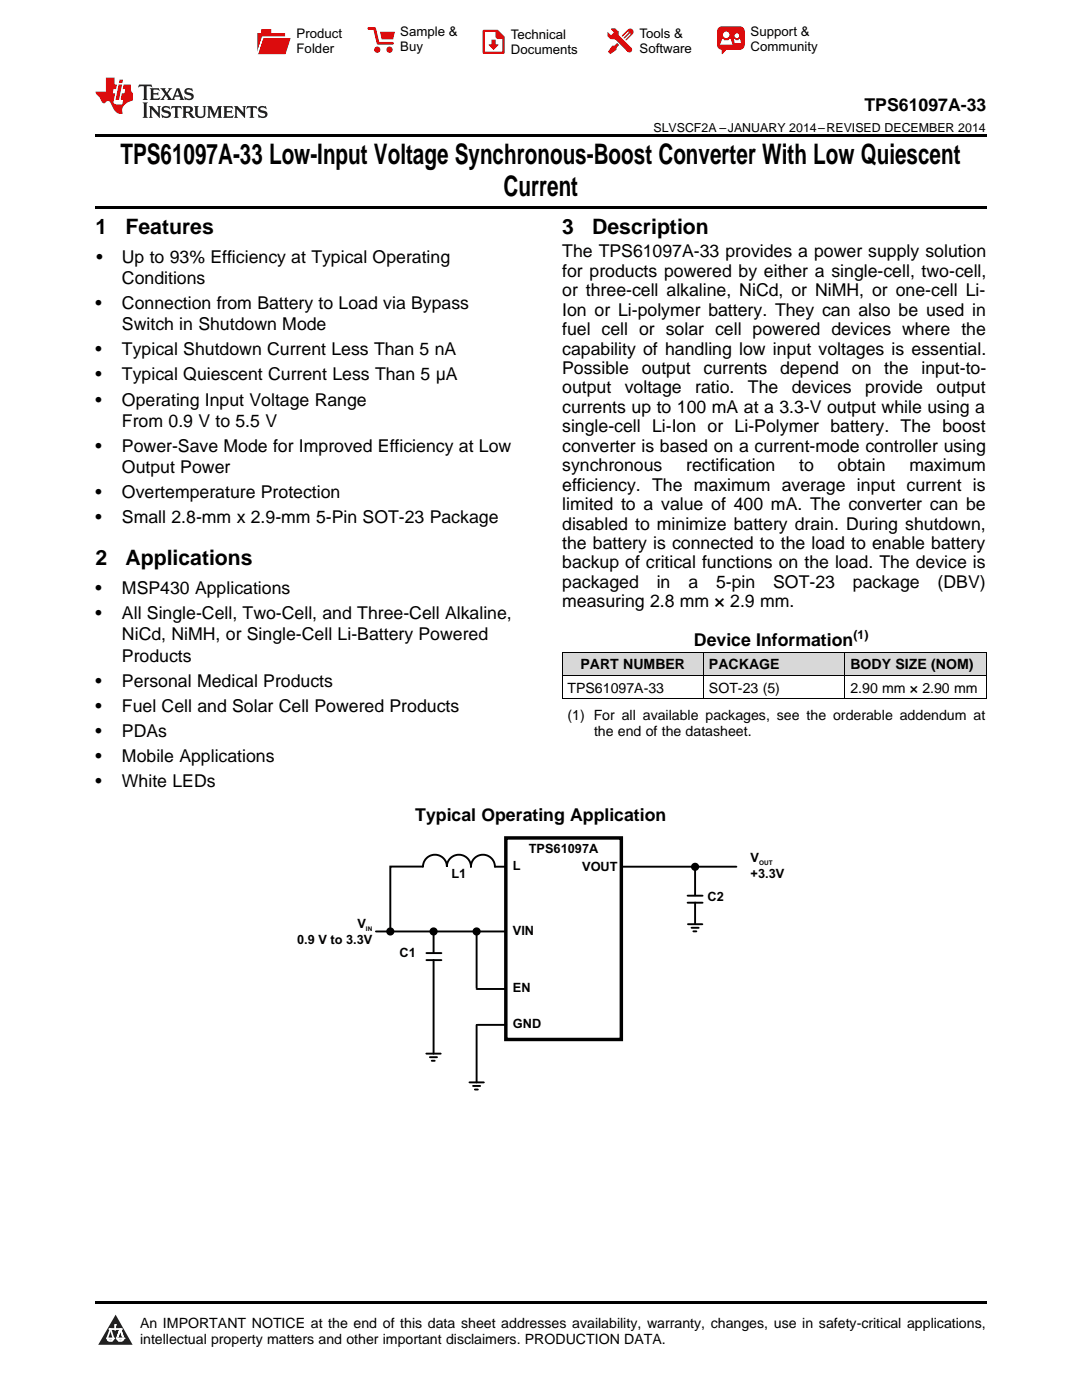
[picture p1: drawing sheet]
<svg xmlns="http://www.w3.org/2000/svg" width="216mm" height="279mm" viewBox="0 0 216 279" stroke-linecap="round" stroke-linejoin="round" font-family="sans-serif">
<defs><g id="words">
<g font-size="5.6">
<text x="24" y="32.8">TPS61097A-33 Low-Input Voltage Synchronous-Boost Converter With Low Quiescent</text>
<text x="100.5" y="39.2">Current</text>
</g>
<g font-size="4.2">
<text x="19" y="46.7">1</text>
<text x="25" y="46.7">Features</text>
<text x="112.2" y="46.7">3</text>
<text x="118.2" y="46.7">Description</text>
<text x="19" y="112.9">2</text>
<text x="25" y="112.9">Applications</text>
</g>
<g font-size="3.5">
<text x="172.5" y="22.2">TPS61097A-33</text>
<text x="19.2" y="52.4">•</text>
<text x="24.3" y="52.4">Up to 93% Efficiency at Typical Operating</text>
<text x="112.2" y="51.4">The TPS61097A-33 provides a power supply solution</text>
<text x="24.3" y="56.7">Conditions</text>
<text x="112.2" y="55.2">for products powered by either a single-cell, two-cell,</text>
<text x="112.2" y="59.1">or three-cell alkaline, NiCd, or NiMH, or one-cell Li-</text>
<text x="19" y="61.7">•</text>
<text x="24.3" y="61.7">Connection from Battery to Load via Bypass</text>
<text x="24.3" y="65.9">Switch in Shutdown Mode</text>
<text x="112.2" y="63">Ion or Li-polymer battery. They can also be used in</text>
<text x="19" y="70.9">•</text>
<text x="24.3" y="70.9">Typical Shutdown Current Less Than 5 nA</text>
<text x="112.2" y="66.9">fuel cell or solar cell powered devices where the</text>
<text x="112.2" y="70.8">capability of handling low input voltages is essential.</text>
<text x="19" y="75.9">•</text>
<text x="24.3" y="75.9">Typical Quiescent Current Less Than 5 μA</text>
<text x="112.2" y="74.6">Possible</text>
<text x="128.1" y="74.6">output</text>
<text x="140.4" y="74.6">currents</text>
<text x="155.7" y="74.6">depend</text>
<text x="170" y="74.6">on</text>
<text x="176.4" y="74.6">the</text>
<text x="183.9" y="74.6">input-to-</text>
<text x="19" y="80.9">•</text>
<text x="24.3" y="80.9">Operating Input Voltage Range</text>
<text x="112.2" y="78.5">output</text>
<text x="112.2" y="82.4">currents up to 100 mA at a 3.3-V output while using a</text>
<text x="124.7" y="78.5">voltage</text>
<text x="138.7" y="78.5">ratio.</text>
<text x="149.2" y="78.5">The</text>
<text x="158" y="78.5">devices</text>
<text x="172.6" y="78.5">provide</text>
<text x="186.9" y="78.5">output</text>
<text x="24.3" y="85.2">From 0.9 V to 5.5 V</text>
<text x="112.2" y="86.3">single-cell Li-Ion or Li-Polymer battery. The boost</text>
<text x="19" y="90.2">•</text>
<text x="24.3" y="90.2">Power-Save Mode for Improved Efficiency at Low</text>
<text x="24.3" y="94.4">Output Power</text>
<text x="112.2" y="90.2">converter is based on a current-mode controller using</text>
<text x="112.2" y="94.1">synchronous</text>
<text x="136.9" y="94.1">rectification</text>
<text x="159.5" y="94.1">to</text>
<text x="167.1" y="94.1">obtain</text>
<text x="181.5" y="94.1">maximum</text>
<text x="19" y="99.4">•</text>
<text x="24.3" y="99.4">Overtemperature Protection</text>
<text x="112.2" y="97.9">efficiency. The maximum average input current is</text>
<text x="112.2" y="101.8">limited to a value of 400 mA. The converter can be</text>
<text x="19" y="104.4">•</text>
<text x="24.3" y="104.4">Small 2.8-mm x 2.9-mm 5-Pin SOT-23 Package</text>
<text x="112.2" y="105.7">disabled to minimize battery drain. During shutdown,</text>
<text x="112.2" y="109.6">the battery is connected to the load to enable battery</text>
<text x="112.2" y="113.5">backup of critical functions on the load. The device is</text>
<text x="19" y="118.6">•</text>
<text x="24.3" y="118.6">MSP430 Applications</text>
<text x="112.2" y="117.3">packaged</text>
<text x="131" y="117.3">in</text>
<text x="137.4" y="117.3">a</text>
<text x="142.9" y="117.3">5-pin</text>
<text x="154.3" y="117.3">SOT-23</text>
<text x="170.2" y="117.3">package</text>
<text x="187.1" y="117.3">(DBV)</text>
<text x="19" y="123.6">•</text>
<text x="24.3" y="123.6">All Single-Cell, Two-Cell, and Three-Cell Alkaline,</text>
<text x="112.2" y="121.2">measuring 2.8 mm × 2.9 mm.</text>
<text x="24.3" y="127.8">NiCd, NiMH, or Single-Cell Li-Battery Powered</text>
<text x="138.5" y="128.9">Device Information</text>
<text x="19" y="137.1">•</text>
<text x="24.3" y="132">Products</text>
<text x="24.3" y="137.1">Personal Medical Products</text>
<text x="19" y="142.1">•</text>
<text x="24.3" y="142.1">Fuel Cell and Solar Cell Powered Products</text>
<text x="19" y="147.1">•</text>
<text x="24.3" y="147.1">PDAs</text>
<text x="19" y="152.1">•</text>
<text x="24.3" y="152.1">Mobile Applications</text>
<text x="19" y="157.1">•</text>
<text x="24.3" y="157.1">White LEDs</text>
<text x="82.9" y="163.8">Typical Operating Application</text>
</g>
<g font-size="2.8">
<text x="115.8" y="133.6">PART NUMBER</text>
<text x="141.5" y="133.6">PACKAGE</text>
<text x="169.7" y="133.6">BODY SIZE (NOM)</text>
<text x="113.2" y="138.3">TPS61097A-33</text>
<text x="113.2" y="143.8">(1) For all available packages, see the orderable addendum at</text>
<text x="141.5" y="138.3">SOT-23 (5)</text>
<text x="169.7" y="138.3">2.90 mm × 2.90 mm</text>
<text x="118.5" y="146.9">the end of the datasheet.</text>
<text x="27.9" y="265">An IMPORTANT NOTICE at the end of this data sheet addresses availability, warranty, changes, use in safety-critical applications,</text>
<text x="27.9" y="268.2">intellectual property matters and other important disclaimers. PRODUCTION DATA.</text>
</g>
<g font-size="2.6">
<text x="59.2" y="7.6">Product</text>
<text x="59.2" y="10.6">Folder</text>
<text x="79.9" y="7.3">Sample &amp;</text>
<text x="79.9" y="10.2">Buy</text>
<text x="101.9" y="7.8">Technical</text>
<text x="101.9" y="10.8">Documents</text>
<text x="127.6" y="7.6">Tools &amp;</text>
<text x="127.6" y="10.6">Software</text>
<text x="149.8" y="7.2">Support &amp;</text>
<text x="149.8" y="10.2">Community</text>
<text x="102.3" y="173.6">L</text>
<text x="105.5" y="170.2">TPS61097A</text>
<text x="116.2" y="173.8">VOUT</text>
<text x="149.8" y="172.1">V</text>
<text x="90.1" y="175.3">L1</text>
<text x="141.2" y="179.7">C2</text>
<text x="149.8" y="175.2">+3.3V</text>
<text x="71.3" y="185.2">V</text>
<text x="59.3" y="188.3">0.9 V to 3.3V</text>
<text x="79.7" y="191.1">C1</text>
<text x="102.3" y="186.5">VIN</text>
<text x="102.3" y="198">EN</text>
<text x="102.3" y="205.2">GND</text>
</g>
<g font-size="2.5">
<text x="130.4" y="26.3">SLVSCF2A –JANUARY 2014–REVISED DECEMBER 2014</text>
<text x="170.3" y="127.5">(1)</text>
</g>
<g font-size="1.3">
<text x="151.5" y="172.6">OUT</text>
<text x="73" y="185.8">IN</text>
</g>
</g></defs>
<g fill="#d8d8d8">
<path d="M112.2 130.2h28.2v4.7h-28.2z"/>
<path d="M140.4 130.2h28.2v4.7h-28.2z"/>
<path d="M168.6 130.2h28.2v4.7h-28.2z"/>
</g>
<path d="M23.1 262.4l3.4 6h-6.9z" fill="#231f20"/>
<path d="M21.4 267.1h1.2l-.3 .5h-.3a.55 .55 0 0 1-.6-.5z" fill-rule="evenodd" fill="#fff"/>
<path d="M21.4 267.1h1.2l-.3 .5h-.3a.55 .55 0 0 1-.6-.5z" fill="none" stroke="#231f20" stroke-width=".34"/>
<path d="M21.4 267.1l1.2 .1-.3 .4h-.5z" fill="none" stroke="#fff" stroke-width=".34"/>
<path d="M23 265.3h.1" fill="none" stroke="#fff" stroke-width=".34"/>
<path d="M23 264.4v.9z" fill="#fff"/>
<path d="M23 264.4v.9z" fill="none" stroke="#fff" stroke-width=".34"/>
<circle cx="23" cy="264.4" r=".17" fill="#fff"/>
<path d="M21.9 265.2h.1" fill="none" stroke="#fff" stroke-width=".34"/>
<path d="M21.9 265.2h2.3z" fill="#fff"/>
<path d="M21.9 265.2h2.3z" fill="none" stroke="#fff" stroke-width=".34"/>
<circle cx="24.2" cy="265.2" r=".17" fill="#fff"/>
<path d="M23.3 267.1h.1" fill="none" stroke="#fff" stroke-width=".34"/>
<path d="M24 265.2l-.7 1.9z" fill="#fff"/>
<path d="M24 265.2l-.7 1.9z" fill="none" stroke="#fff" stroke-width=".34"/>
<path d="M24 265.2l.7 1.9z" fill="#fff"/>
<path d="M24 265.2l.7 1.9z" fill="none" stroke="#fff" stroke-width=".34"/>
<path d="M24.6 267.1h.1" fill="none" stroke="#fff" stroke-width=".34"/>
<circle cx="21.4" cy="267.1" r=".17" fill="#fff"/>
<path d="M22.1 265.2l-.7 1.9z" fill="#fff"/>
<path d="M22.1 265.2l-.7 1.9z" fill="none" stroke="#fff" stroke-width=".34"/>
<path d="M22.1 265.2l.5 1.9z" fill="#fff"/>
<path d="M22.1 265.2l.5 1.9z" fill="none" stroke="#fff" stroke-width=".34"/>
<circle cx="22.6" cy="267.1" r=".17" fill="#fff"/>
<path d="M23.4 267.1h1.3a.65 .65 0 0 1-.7 .5 .65 .65 0 0 1-.6-.5z" fill-rule="evenodd" fill="#fff"/>
<path d="M23.4 267.1h1.3a.65 .65 0 0 1-.7 .5 .65 .65 0 0 1-.6-.5z" fill="none" stroke="#231f20" stroke-width=".34"/>
<path d="M23.4 267.1h1.3l-.4 .5h-.6z" fill="none" stroke="#fff" stroke-width=".34"/>
<path d="M23.3 267.1h.1" fill="none" stroke="#fff" stroke-width=".34"/>
<circle cx="24.7" cy="267.1" r=".17" fill="#fff"/>
<path d="M19 259.7h177.8v.5h-177.8z" fill="#000"/>
<path d="M100.9 167.2h23.1v40.3h-23.1z" fill-rule="evenodd" fill="#fff"/>
<path d="M100.9 167.2h23.1v40.3h-23.1z" fill="none" stroke="#000" stroke-width=".69"/>
<g fill="none" stroke="#000" stroke-width=".38">
<path d="M84.4 172.9h-6.5v12.2M84.4 173a2.39 2.39 0 0 1 2.4-2.4 2.39 2.39 0 0 1 2.4 2.4 2.4 2.4 0 0 1 2.4-2.4 2.4 2.4 0 0 1 2.4 2.4M94 173a2.39 2.39 0 0 1 2.4-2.4 2.39 2.39 0 0 1 2.4 2.4h2.1M124.3 173h22.6M137.2 178.8h3M138.7 173.7v5M75 185.9h25.9M85.1 191.6h3M85.1 190.2h3M86.5 185.9v4.3M86.5 191.6v18.7M95.1 197.4h5.8"/>
<path d="M95.1 185.9v11.2M137.2 180.2h3M137.3 184.4h2.8M138 185.2h1.4M138.4 185.9h.6M138.7 180.1v4.3M85.1 210.3h2.8M85.8 211h1.4M86.1 211.7h.6M93.7 216h2.8M94.4 216.7h1.4M94.8 217.4h.6"/>
<path d="M95.1 204.5v11.5M95.3 204.5h5.7"/>
<circle cx="138.7" cy="173" r=".62"/>
<circle cx="77.9" cy="185.9" r=".62"/>
<circle cx="86.5" cy="185.9" r=".62"/>
<circle cx="95.1" cy="185.9" r=".62"/>
</g>
<g fill="#000">
<circle cx="138.7" cy="173" r=".62"/>
<circle cx="77.9" cy="185.9" r=".62"/>
<circle cx="86.5" cy="185.9" r=".62"/>
<circle cx="95.1" cy="185.9" r=".62"/>
</g>
<path d="M112.2 139.5h84.6M112.2 134.8h84.6M112.2 130.2h84.6M112.2 130.2v9.3M140.4 130.2v9.3M168.6 130.2v9.3M196.8 130.2v9.3" fill="none" stroke="#000" stroke-width=".2"/>
<path d="M19 26.8h177.8v.6h-177.8zM19 41.2h177.8v.5h-177.8z" fill="#000"/>
<path d="M27.7 16.9l-.1 .6 .6-.3h.5v.2v2.2l-.2 .4h1l-.2-.4v-2.2v-.2h.5l.6 .3-.2-.6zM29.9 17.6l.2 .4v1.6l-.2 .4h1.9l.1-.6a1.09 1.09 0 0 1-1.3 .1v-.6h.6l.4 .2v-.7l-.2 .2h-.8v-.6l.2-.1a1.01 1.01 0 0 1 1 .3l-.1-.6zM32 17.6l.9 1.2-1 1.2h.9l-.2-.3 .5-.7 .5 .7-.3 .3h1.7l-.2-.3 .1-.4h1l.1 .4-.2 .3h1l-.3-.4-.7-2h-.5l-1 2.2-.8-1.1 .9-1.1h-.9l.2 .2-.4 .7-.4-.7 .2-.2zM35.4 18l.4 1h-.8zM37 17.7a.66 .66 0 0 0-.2 .8 .66 .66 0 0 0 .6 .4l.7 .2 .1 .2a.8 .8 0 0 1-.7 .4 .8 .8 0 0 1-.7-.5l.1 .8 .2-.2a.94 .94 0 0 0 1.1 .1 .94 .94 0 0 0 .4-.9 1.48 1.48 0 0 0-1.3-.6v-.4a1.1 1.1 0 0 1 1.2 .2l-.2-.6-.2 .1-.5-.1zM28.5 20.4l.2 .4v2.3l-.2 .4h1l-.2-.4v-2.3l.2-.4zM29.7 21.2l.2 .4v1.5l-.2 .4h.8l-.3-.4 .1-1.3 1.6 1.8v-2l.2-.4h-.7l.2 .2v1.1l-1.2-1.3zM32.5 21.3a.66 .66 0 0 0-.2 .8 .66 .66 0 0 0 .6 .4l.6 .2 .2 .2a.8 .8 0 0 1-.8 .4 .8 .8 0 0 1-.7-.5l.2 .7 .2-.1a.94 .94 0 0 0 1 .1 .94 .94 0 0 0 .5-1 1.47 1.47 0 0 0-1.3-.6l-.1-.3a1.1 1.1 0 0 1 1.3 .2l-.2-.6-.2 .1-.5-.2zM34.3 21.2l-.2 .6a.64 .64 0 0 1 .8-.3v1.6l-.2 .4h1l-.3-.4 .1-1.6a.66 .66 0 0 1 .8 .3l-.2-.6zM36.3 21.2l.3 .4v1.5l-.3 .4h1l-.2-.2v-.7h.5l.1 .1a.8 .8 0 0 0 1.2 .7l-1-1a.62 .62 0 0 0 .6-.5 .62 .62 0 0 0-.6-.7zM37.1 21.5h.1a.48 .48 0 0 1 .6 0 .48 .48 0 0 1 .1 .6l-.2 .1-.6 .1zM38.7 21.2l.2 .2a2.29 2.29 0 0 0 .4 2 1.05 1.05 0 0 0 1.7-.7v-1.3l.2-.2h-.8l.2 .4v1.1a.61 .61 0 0 1-.6 .6 .61 .61 0 0 1-.6-.6v-1.1l.3-.4zM41.3 21.2l.3 .4v1.5l-.3 .4h.8l-.2-.4v-1.4l.8 1.9 .9-1.9v1.4l-.2 .4h.9l-.2-.4v-1.5l.2-.4h-.8l-.7 1.5-.6-1.5zM44.5 21.2l.2 .4v1.5l-.2 .4h1.9l.2-.6a1.1 1.1 0 0 1-1.4 .2v-.7h.6l.4 .2v-.6l-.2 .1-.8 .1v-.6l.2-.1a1.02 1.02 0 0 1 1.1 .2l-.2-.5zM46.7 21.2l.2 .4v1.5l-.2 .4h.8l-.3-.4 .1-1.3 1.6 1.8v-2l.2-.4h-.7l.2 .2v1.1l-1.2-1.3zM49.3 21.2l-.1 .6a.64 .64 0 0 1 .8-.3v1.6l-.3 .4h1l-.2-.4v-1.6a.66 .66 0 0 1 .8 .3l-.1-.6zM51.7 21.3a.66 .66 0 0 0-.2 .7 .66 .66 0 0 0 .7 .5l.6 .2 .1 .2a.8 .8 0 0 1-.7 .4 .8 .8 0 0 1-.7-.5l.1 .7 .2-.1a.94 .94 0 0 0 1.1 .1 .94 .94 0 0 0 .4-1 1.48 1.48 0 0 0-1.2-.6l-.1-.3a1.1 1.1 0 0 1 1.2 .2l-.2-.6-.1 .1-.6-.2z" fill="#231f20"/>
<path d="M21.1 15.5v2.8h-2v.4l.9 .9a.96 .96 0 0 0 1 1 .59 .59 0 0 1 .5-.4 .59 .59 0 0 1 .5 .3l.4 .8a1.61 1.61 0 0 0 2.1 1.3 1.63 1.63 0 0 1 1.1-2.2l.9-.3v-1.5a1.6 1.6 0 0 1-.4-1.7h-1.4l-.2 .9h.5l-.2 .8h-.5l-.2 1v.3h.5l-.2 .9h-.7a.74 .74 0 0 1-1-.6l.3-1.6h-.5l.2-.8h.5l.1-.9h-.4v-1.4zM23.7 16.9l-.7 3h.8l.6-3zM23.8 15.9l-.1 .7h.7l.2-.7z" fill="#ee1d23"/>
<g fill="#d60000">
<path d="M52.1 5.8h2v.8h2.8v4.2h-5.5v-4.2h.7z" fill-rule="evenodd"/>
<path d="M52.4 7.5h5.6l-1 3.3h-5.6z" fill-rule="evenodd"/>
</g>
<path d="M52.4 7.4h5.7l-.1 .1h-5.5l-1.1 3.3z" fill-rule="evenodd" fill="#fff"/>
<path d="M52.4 7.4h5.7l-.1 .1h-5.5l-1.1 3.3z" fill="none" stroke="#fff" stroke-width=".2"/>
<path d="M73.6 5.7h1.1l.7 2.9h2.9" fill="none" stroke="#d60000" stroke-width=".55"/>
<g fill="#d60000">
<path d="M75.8 6.3h3l-.4 1.6h-2.2z" fill-rule="evenodd"/>
<circle cx="75.3" cy="9.9" r=".62"/>
<circle cx="77.7" cy="9.9" r=".62"/>
</g>
<path d="M96.5 6.2h2.7l1.3 1.2v3.1h-4z" fill="none" stroke="#d60000" stroke-width=".44"/>
<g fill="#d60000">
<path d="M98.1 7.9h.8v1h.5l-.9 1.1-1-1v-.1h.6z" fill-rule="evenodd"/>
<path d="M98.9 6.2h.3l1.3 1.2v.4h-1.3l-.3-.4z" fill-rule="evenodd"/>
<path d="M121.9 5.7h.8l.7 .6 .1 .7 2.5 2.5-.8 .8-2.3-2.3-1.1-.2-.6-.6v-.8l.7 .6 .5-.4v-.2l-.5-.5z" fill-rule="evenodd"/>
<path d="M122.2 9.1h.4l.5-.5 .4 .4-.5 .5v.4l-1.2 .9-.5-.5z" fill-rule="evenodd"/>
<path d="M125.3 5.9a.67 .67 0 0 1 .9 0 .67 .67 0 0 1 0 .9z" fill-rule="evenodd"/>
<path d="M125.3 5.9l.9 .9-1.2 1.2h-.2v-.2l1-.9v-.2h-.2l-.9 1h-.2v-.2l.9-1 .1-.2h-.3l-.9 1h-.2v-.2z" fill-rule="evenodd"/>
<circle cx="125.6" cy="9.9" r=".54"/>
</g>
<path d="M123.3 6.3v.7" fill="none" stroke="#d60000" stroke-width=".2"/>
<g fill="#d60000">
<path d="M143.4 5.5l.6-.2h3.6a.95 .95 0 0 1 1 .9v2.8a.95 .95 0 0 1-1 .9h-3.6a.95 .95 0 0 1-.9-.9v-2.8z" fill-rule="evenodd"/>
<path d="M144 9.9h.9l-.7 .9h-.2z" fill-rule="evenodd"/>
</g>
<g fill="#fff">
<path d="M146.6 8.6h1.3z"/>
<path d="M144.1 7.8h.3l.1 .2h.8l.2-.2h.3l.4 1.1h-2.5z" fill-rule="evenodd"/>
<path d="M146.4 7.8h.3l.1 .2h.5l.2-.2h.2l.2 .8h-1.3z" fill-rule="evenodd"/>
<circle cx="144.9" cy="6.9" r=".65"/>
<circle cx="147" cy="7.1" r=".48"/>
</g>
<use href="#words"/>
</svg>
